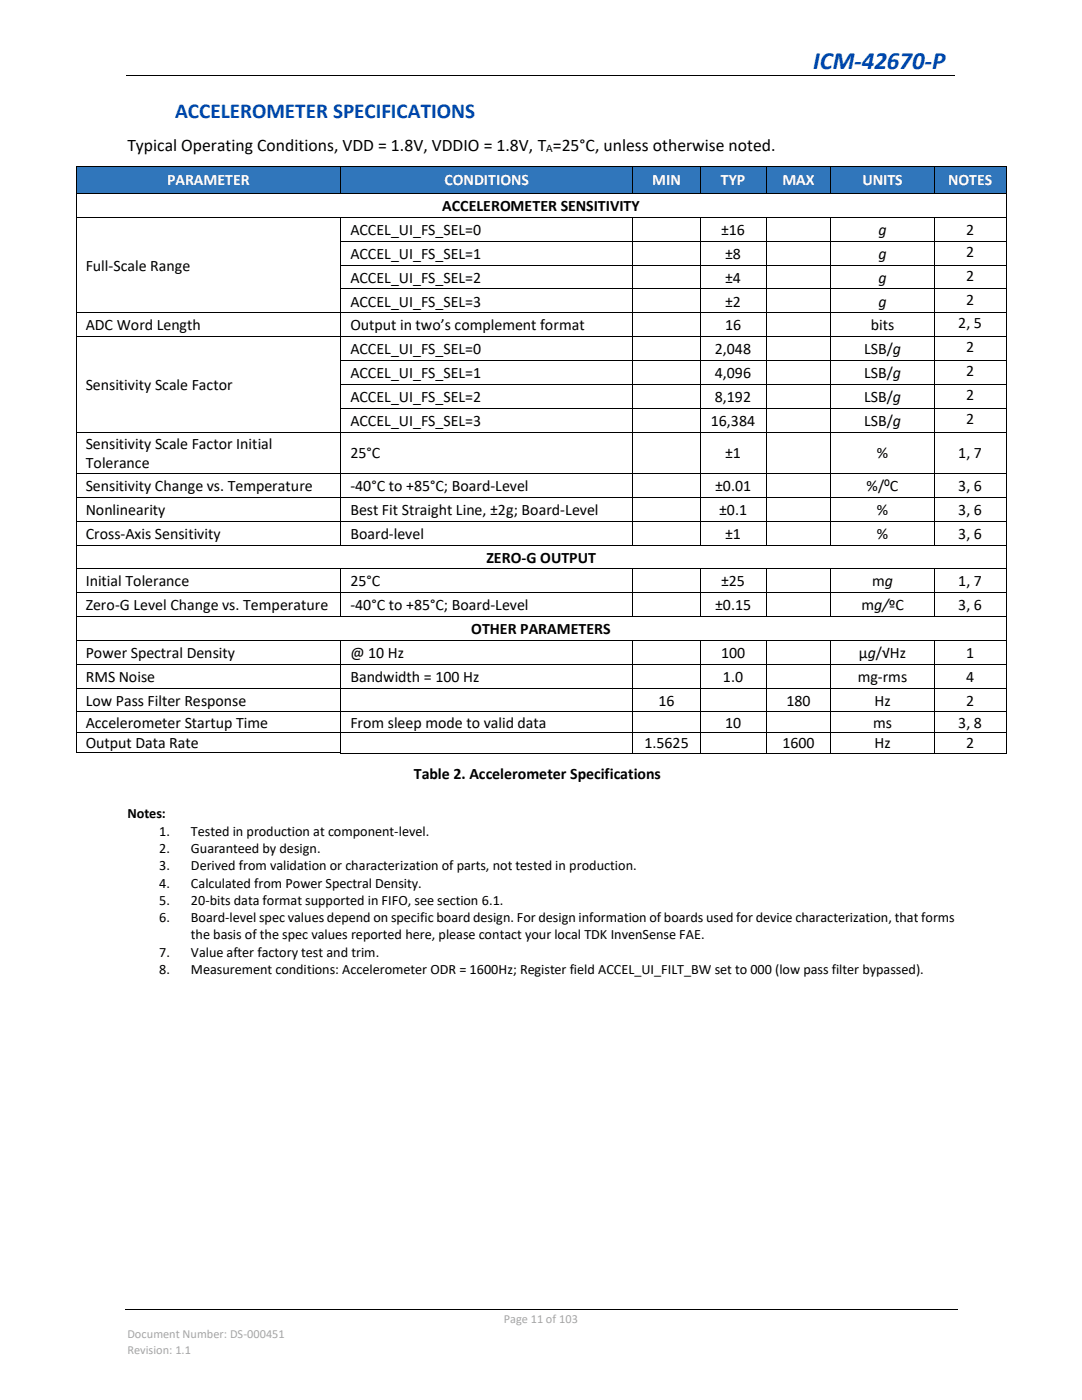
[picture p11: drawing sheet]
<svg xmlns="http://www.w3.org/2000/svg" width="216mm" height="279mm" viewBox="0 0 216 279" stroke-linecap="round" stroke-linejoin="round" font-family="sans-serif">
<defs><g id="words">
<text font-size="5" fill="#0046ad" x="162.3" y="13.7">ICM-42670-P</text>
<text font-size="4.2" fill="#0046ad" x="34.9" y="23.5">ACCELEROMETER SPECIFICATIONS</text>
<text font-size="3.5" x="25.4" y="30.1">Typical Operating Conditions, VDD = 1.8V, VDDIO = 1.8V, T =25°C, unless otherwise noted.</text>
<g font-size="3.2" fill="#fff">
<text x="33.3" y="37">PARAMETER</text>
<text x="88.7" y="37">CONDITIONS</text>
<text x="130.2" y="37">MIN</text>
<text x="143.8" y="37">TYP</text>
<text x="156.1" y="37">MAX</text>
<text x="172.1" y="37">UNITS</text>
<text x="189.2" y="37">NOTES</text>
</g>
<g font-size="3.2">
<text x="69.9" y="46.9">ACCEL_UI_FS_SEL=0</text>
<text x="88.2" y="42.1">ACCELEROMETER SENSITIVITY</text>
<text x="143.9" y="46.9">±16</text>
<text x="175.3" y="46.9">g</text>
<text x="192.8" y="46.9">2</text>
<text x="69.9" y="51.7">ACCEL_UI_FS_SEL=1</text>
<text x="144.7" y="51.7">±8</text>
<text x="175.3" y="51.7">g</text>
<text x="192.8" y="51.3">2</text>
<text x="17.1" y="54">Full-Scale Range</text>
<text x="69.9" y="56.4">ACCEL_UI_FS_SEL=2</text>
<text x="144.7" y="56.4">±4</text>
<text x="175.3" y="56.4">g</text>
<text x="192.8" y="56.1">2</text>
<text x="17.1" y="65.9">ADC Word Length</text>
<text x="69.9" y="61.2">ACCEL_UI_FS_SEL=3</text>
<text x="69.9" y="65.9">Output in two’s complement format</text>
<text x="144.7" y="61.2">±2</text>
<text x="144.7" y="65.9">16</text>
<text x="173.8" y="65.9">bits</text>
<text x="175.3" y="61.2">g</text>
<text x="191.2" y="65.5">2, 5</text>
<text x="192.8" y="60.8">2</text>
<text x="69.9" y="70.7">ACCEL_UI_FS_SEL=0</text>
<text x="142.6" y="70.7">2,048</text>
<text x="172.4" y="70.7">LSB/g</text>
<text x="192.8" y="70.3">2</text>
<text x="17.1" y="77.8">Sensitivity Scale Factor</text>
<text x="69.9" y="75.4">ACCEL_UI_FS_SEL=1</text>
<text x="142.6" y="75.4">4,096</text>
<text x="172.4" y="75.4">LSB/g</text>
<text x="192.8" y="75.1">2</text>
<text x="69.9" y="80.2">ACCEL_UI_FS_SEL=2</text>
<text x="142.6" y="80.2">8,192</text>
<text x="172.4" y="80.2">LSB/g</text>
<text x="192.8" y="79.8">2</text>
<text x="17.1" y="89.6">Sensitivity Scale Factor Initial</text>
<text x="69.9" y="84.9">ACCEL_UI_FS_SEL=3</text>
<text x="141.8" y="84.9">16,384</text>
<text x="172.4" y="84.9">LSB/g</text>
<text x="192.8" y="84.6">2</text>
<text x="17.1" y="93.4">Tolerance</text>
<text x="69.9" y="91.5">25°C</text>
<text x="144.7" y="91.5">±1</text>
<text x="175" y="91.5">%</text>
<text x="191.2" y="91.5">1, 7</text>
<text x="17.1" y="98">Sensitivity Change vs. Temperature</text>
<text x="69.9" y="98">-40°C to +85°C; Board-Level</text>
<text x="142.7" y="98">±0.01</text>
<text x="172.9" y="98">%/ºC</text>
<text x="191.2" y="98">3, 6</text>
<text x="17.1" y="102.8">Nonlinearity</text>
<text x="17.1" y="107.5">Cross-Axis Sensitivity</text>
<text x="69.9" y="102.8">Best Fit Straight Line, ±2g; Board-Level</text>
<text x="69.9" y="107.5">Board-level</text>
<text x="143.5" y="102.8">±0.1</text>
<text x="144.7" y="107.5">±1</text>
<text x="175" y="102.8">%</text>
<text x="175" y="107.5">%</text>
<text x="191.2" y="102.8">3, 6</text>
<text x="191.2" y="107.5">3, 6</text>
<text x="97" y="112.3">ZERO-G OUTPUT</text>
<text x="17.1" y="117">Initial Tolerance</text>
<text x="69.9" y="117">25°C</text>
<text x="143.9" y="117">±25</text>
<text x="174" y="117">mg</text>
<text x="191.2" y="117">1, 7</text>
<text x="17.1" y="121.8">Zero-G Level Change vs. Temperature</text>
<text x="69.9" y="121.8">-40°C to +85°C; Board-Level</text>
<text x="142.7" y="121.8">±0.15</text>
<text x="171.9" y="121.8">mg/ºC</text>
<text x="191.2" y="121.8">3, 6</text>
<text x="17.1" y="131.3">Power Spectral Density</text>
<text x="69.9" y="131.3">@ 10 Hz</text>
<text x="94" y="126.6">OTHER PARAMETERS</text>
<text x="143.9" y="131.3">100</text>
<text x="171.4" y="131.3">µg/√Hz</text>
<text x="192.8" y="131.3">1</text>
<text x="17.1" y="136.1">RMS Noise</text>
<text x="69.9" y="136.1">Bandwidth = 100 Hz</text>
<text x="144.3" y="136.1">1.0</text>
<text x="171.1" y="136.1">mg-rms</text>
<text x="192.8" y="136.1">4</text>
<text x="17.1" y="140.8">Low Pass Filter Response</text>
<text x="131.4" y="140.8">16</text>
<text x="156.9" y="140.8">180</text>
<text x="174.5" y="140.8">Hz</text>
<text x="192.8" y="140.8">2</text>
<text x="17.1" y="145.2">Accelerometer Startup Time</text>
<text x="17.1" y="149.3">Output Data Rate</text>
<text x="69.9" y="145.2">From sleep mode to valid data</text>
<text x="128.6" y="149.3">1.5625</text>
<text x="144.7" y="145.2">10</text>
<text x="156.1" y="149.3">1600</text>
<text x="174.2" y="145.2">ms</text>
<text x="174.5" y="149.3">Hz</text>
<text x="191.2" y="145.2">3, 8</text>
<text x="192.8" y="149.3">2</text>
<text x="82.6" y="155.5">Table 2. Accelerometer Specifications</text>
</g>
<g font-size="2.8">
<text x="25.4" y="163.3">Notes:</text>
<text x="31.8" y="166.8">1.</text>
<text x="38.1" y="166.8">Tested in production at component-level.</text>
<text x="31.8" y="170.2">2.</text>
<text x="31.8" y="173.7">3.</text>
<text x="38.1" y="170.2">Guaranteed by design.</text>
<text x="38.1" y="173.7">Derived from validation or characterization of parts, not tested in production.</text>
<text x="31.8" y="177.1">4.</text>
<text x="38.1" y="177.1">Calculated from Power Spectral Density.</text>
<text x="31.8" y="180.6">5.</text>
<text x="31.8" y="184">6.</text>
<text x="38.1" y="180.6">20-bits data format supported in FIFO, see section 6.1.</text>
<text x="38.1" y="184">Board-level spec values depend on specific board design. For design information of boards used for device characterization, that forms</text>
<text x="31.8" y="190.9">7.</text>
<text x="38.1" y="187.5">the basis of the spec values reported here, please contact your local TDK InvenSense FAE.</text>
<text x="38.1" y="190.9">Value after factory test and trim.</text>
<text x="31.8" y="194.3">8.</text>
<text x="38.1" y="194.3">Measurement conditions: Accelerometer ODR = 1600Hz; Register field ACCEL_UI_FILT_BW set to 000 (low pass filter bypassed).</text>
</g>
<g font-size="2.5" fill="#a6a6a6">
<text x="25.4" y="267.1">Document Number: DS-000451</text>
<text x="100.5" y="264.1">Page 11 of 103</text>
<text x="25.4" y="270.1">Revision: 1.1</text>
</g>
<text font-size="2.3" x="109" y="30.3">A</text>
</g></defs>
<path d="M25.2 15.1h165.3M24.9 261.3h166.1" fill="none" stroke="#000" stroke-width=".2"/>
<path d="M70.5 15h.2v.2h-.2z" fill-rule="evenodd" fill="#000"/>
<g fill="#3076bb">
<path d="M15.2 33.3h52.8v5.3h-52.8z" fill-rule="evenodd"/>
<path d="M17.1 33.3h49v5.3h-49z" fill-rule="evenodd"/>
<path d="M68 33.3h58.3v5.3h-58.3z" fill-rule="evenodd"/>
<path d="M69.9 33.3h54.5v5.3h-54.5z" fill-rule="evenodd"/>
<path d="M126.3 33.3h13.4v5.3h-13.4z" fill-rule="evenodd"/>
<path d="M128.2 33.3h9.6v5.3h-9.6z" fill-rule="evenodd"/>
<path d="M139.8 33.3h13v5.3h-13z" fill-rule="evenodd"/>
<path d="M141.6 33.3h9.3v5.3h-9.3z" fill-rule="evenodd"/>
<path d="M152.9 33.3h12.9v5.3h-12.9z" fill-rule="evenodd"/>
<path d="M154.8 33.3h9.1v5.3h-9.1z" fill-rule="evenodd"/>
<path d="M165.9 33.3h20.5v5.3h-20.5z" fill-rule="evenodd"/>
<path d="M167.7 33.3h16.9v5.3h-16.9z" fill-rule="evenodd"/>
<path d="M186.5 33.3h14.2v5.3h-14.2z" fill-rule="evenodd"/>
<path d="M188.4 33.3h10.4v5.3h-10.4z" fill-rule="evenodd"/>
</g>
<g fill="#000">
<path d="M15.1 38.6h.2v.1h-.2z" fill-rule="evenodd"/>
<path d="M15.1 38.6h.2v.1h-.2z" fill-rule="evenodd"/>
<path d="M15.2 33.2v.1z" fill-rule="evenodd"/>
<path d="M15.2 33.2v.1z" fill-rule="evenodd"/>
<path d="M15.3 38.6h.2v.1h-.2z" fill-rule="evenodd"/>
<path d="M68 33.2v.1z" fill-rule="evenodd"/>
<path d="M68 38.6h.1v.1h-.1z" fill-rule="evenodd"/>
<path d="M126.3 33.2v.1z" fill-rule="evenodd"/>
<path d="M126.3 38.6h.1v.1h-.1z" fill-rule="evenodd"/>
<path d="M139.7 33.2l.1 .1z" fill-rule="evenodd"/>
<path d="M139.7 38.6h.2v.1h-.2z" fill-rule="evenodd"/>
<path d="M152.8 33.2l.1 .1z" fill-rule="evenodd"/>
<path d="M152.8 38.6h.2v.1h-.2z" fill-rule="evenodd"/>
<path d="M165.8 33.2l.1 .1z" fill-rule="evenodd"/>
<path d="M165.8 38.6h.1v.1h-.1z" fill-rule="evenodd"/>
<path d="M186.4 33.2l.1 .1z" fill-rule="evenodd"/>
<path d="M186.4 38.6h.2v.1h-.2z" fill-rule="evenodd"/>
<path d="M200.7 38.6h.1v.1h-.1z" fill-rule="evenodd"/>
<path d="M200.7 33.2l.1 .1z" fill-rule="evenodd"/>
<path d="M200.7 33.2l.1 .1z" fill-rule="evenodd"/>
<path d="M15.1 43.3h.2v.2h-.2z" fill-rule="evenodd"/>
<path d="M15.1 48.1h.2v.2h-.2z" fill-rule="evenodd"/>
<path d="M15.1 52.8h.2v.2h-.2z" fill-rule="evenodd"/>
<path d="M15.1 57.6h.2v.1h-.2z" fill-rule="evenodd"/>
<path d="M67.9 43.3h.2v.2h-.2z" fill-rule="evenodd"/>
<path d="M67.9 48.1h.2v.2h-.2z" fill-rule="evenodd"/>
<path d="M67.9 52.8h.2v.2h-.2z" fill-rule="evenodd"/>
<path d="M67.9 57.6h.2v.1h-.2z" fill-rule="evenodd"/>
<path d="M126.2 43.3h.2v.2h-.2z" fill-rule="evenodd"/>
<path d="M126.2 48.1h.2v.2h-.2z" fill-rule="evenodd"/>
<path d="M126.2 52.8h.2v.2h-.2z" fill-rule="evenodd"/>
<path d="M126.2 57.6h.2v.1h-.2z" fill-rule="evenodd"/>
<path d="M139.6 43.3h.2v.2h-.2z" fill-rule="evenodd"/>
<path d="M139.6 48.1h.2v.2h-.2z" fill-rule="evenodd"/>
<path d="M139.6 52.8h.2v.2h-.2z" fill-rule="evenodd"/>
<path d="M139.6 57.6h.2v.1h-.2z" fill-rule="evenodd"/>
<path d="M152.8 43.3h.1v.2h-.1z" fill-rule="evenodd"/>
<path d="M152.8 48.1h.1v.2h-.1z" fill-rule="evenodd"/>
<path d="M152.8 52.8h.1v.2h-.1z" fill-rule="evenodd"/>
<path d="M152.8 57.6h.1v.1h-.1z" fill-rule="evenodd"/>
<path d="M165.7 43.3h.2v.2h-.2z" fill-rule="evenodd"/>
<path d="M165.7 48.1h.2v.2h-.2z" fill-rule="evenodd"/>
<path d="M165.7 52.8h.2v.2h-.2z" fill-rule="evenodd"/>
<path d="M165.7 57.6h.2v.1h-.2z" fill-rule="evenodd"/>
<path d="M186.4 43.3h.2v.2h-.2z" fill-rule="evenodd"/>
<path d="M186.4 48.1h.2v.2h-.2z" fill-rule="evenodd"/>
<path d="M186.4 52.8h.2v.2h-.2z" fill-rule="evenodd"/>
<path d="M186.4 57.6h.2v.1h-.2z" fill-rule="evenodd"/>
<path d="M200.7 43.3h.1v.2h-.1z" fill-rule="evenodd"/>
<path d="M200.7 48.1h.1v.2h-.1z" fill-rule="evenodd"/>
<path d="M200.7 52.8h.1v.2h-.1z" fill-rule="evenodd"/>
<path d="M200.7 57.6h.1v.1h-.1z" fill-rule="evenodd"/>
<path d="M15.1 62.4h.2v.1h-.2z" fill-rule="evenodd"/>
<path d="M15.1 67.1h.2v.2h-.2z" fill-rule="evenodd"/>
<path d="M15.1 71.8h.2v.2h-.2z" fill-rule="evenodd"/>
<path d="M15.1 76.6h.2v.2h-.2z" fill-rule="evenodd"/>
<path d="M67.9 62.4h.2v.1h-.2z" fill-rule="evenodd"/>
<path d="M67.9 67.1h.2v.2h-.2z" fill-rule="evenodd"/>
<path d="M67.9 71.8h.2v.2h-.2z" fill-rule="evenodd"/>
<path d="M67.9 76.6h.2v.2h-.2z" fill-rule="evenodd"/>
<path d="M126.2 62.4h.2v.1h-.2z" fill-rule="evenodd"/>
<path d="M126.2 67.1h.2v.2h-.2z" fill-rule="evenodd"/>
<path d="M126.2 71.8h.2v.2h-.2z" fill-rule="evenodd"/>
<path d="M126.2 76.6h.2v.2h-.2z" fill-rule="evenodd"/>
<path d="M139.6 62.4h.2v.1h-.2z" fill-rule="evenodd"/>
<path d="M139.6 67.1h.2v.2h-.2z" fill-rule="evenodd"/>
<path d="M139.6 71.8h.2v.2h-.2z" fill-rule="evenodd"/>
<path d="M139.6 76.6h.2v.2h-.2z" fill-rule="evenodd"/>
<path d="M152.8 62.4h.1v.1h-.1z" fill-rule="evenodd"/>
<path d="M152.8 67.1h.1v.2h-.1z" fill-rule="evenodd"/>
<path d="M152.8 71.8h.1v.2h-.1z" fill-rule="evenodd"/>
<path d="M152.8 76.6h.1v.2h-.1z" fill-rule="evenodd"/>
<path d="M165.7 62.4h.2v.1h-.2z" fill-rule="evenodd"/>
<path d="M165.7 67.1h.2v.2h-.2z" fill-rule="evenodd"/>
<path d="M165.7 71.8h.2v.2h-.2z" fill-rule="evenodd"/>
<path d="M165.7 76.6h.2v.2h-.2z" fill-rule="evenodd"/>
<path d="M186.4 62.4h.2v.1h-.2z" fill-rule="evenodd"/>
<path d="M186.4 67.1h.2v.2h-.2z" fill-rule="evenodd"/>
<path d="M186.4 71.8h.2v.2h-.2z" fill-rule="evenodd"/>
<path d="M186.4 76.6h.2v.2h-.2z" fill-rule="evenodd"/>
<path d="M200.7 62.4h.1v.1h-.1z" fill-rule="evenodd"/>
<path d="M200.7 67.1h.1v.2h-.1z" fill-rule="evenodd"/>
<path d="M200.7 71.8h.1v.2h-.1z" fill-rule="evenodd"/>
<path d="M200.7 76.6h.1v.2h-.1z" fill-rule="evenodd"/>
<path d="M15.1 81.4h.2v.1h-.2z" fill-rule="evenodd"/>
<path d="M15.1 86.2h.2v.1h-.2z" fill-rule="evenodd"/>
<path d="M15.1 94.4h.2v.2h-.2z" fill-rule="evenodd"/>
<path d="M15.1 99.2h.2v.2h-.2z" fill-rule="evenodd"/>
<path d="M67.9 81.4h.2v.1h-.2z" fill-rule="evenodd"/>
<path d="M67.9 86.2h.2v.1h-.2z" fill-rule="evenodd"/>
<path d="M67.9 94.4h.2v.2h-.2z" fill-rule="evenodd"/>
<path d="M67.9 99.2h.2v.2h-.2z" fill-rule="evenodd"/>
<path d="M126.2 81.4h.2v.1h-.2z" fill-rule="evenodd"/>
<path d="M126.2 86.2h.2v.1h-.2z" fill-rule="evenodd"/>
<path d="M126.2 94.4h.2v.2h-.2z" fill-rule="evenodd"/>
<path d="M126.2 99.2h.2v.2h-.2z" fill-rule="evenodd"/>
<path d="M139.6 81.4h.2v.1h-.2z" fill-rule="evenodd"/>
<path d="M139.6 86.2h.2v.1h-.2z" fill-rule="evenodd"/>
<path d="M139.6 94.4h.2v.2h-.2z" fill-rule="evenodd"/>
<path d="M139.6 99.2h.2v.2h-.2z" fill-rule="evenodd"/>
<path d="M152.8 81.4h.1v.1h-.1z" fill-rule="evenodd"/>
<path d="M152.8 86.2h.1v.1h-.1z" fill-rule="evenodd"/>
<path d="M152.8 94.4h.1v.2h-.1z" fill-rule="evenodd"/>
<path d="M152.8 99.2h.1v.2h-.1z" fill-rule="evenodd"/>
<path d="M165.7 81.4h.2v.1h-.2z" fill-rule="evenodd"/>
<path d="M165.7 86.2h.2v.1h-.2z" fill-rule="evenodd"/>
<path d="M165.7 94.4h.2v.2h-.2z" fill-rule="evenodd"/>
<path d="M165.7 99.2h.2v.2h-.2z" fill-rule="evenodd"/>
<path d="M186.4 81.4h.2v.1h-.2z" fill-rule="evenodd"/>
<path d="M186.4 86.2h.2v.1h-.2z" fill-rule="evenodd"/>
<path d="M186.4 94.4h.2v.2h-.2z" fill-rule="evenodd"/>
<path d="M186.4 99.2h.2v.2h-.2z" fill-rule="evenodd"/>
<path d="M200.7 81.4h.1v.1h-.1z" fill-rule="evenodd"/>
<path d="M200.7 86.2h.1v.1h-.1z" fill-rule="evenodd"/>
<path d="M200.7 94.4h.1v.2h-.1z" fill-rule="evenodd"/>
<path d="M200.7 99.2h.1v.2h-.1z" fill-rule="evenodd"/>
<path d="M15.1 103.9h.2v.2h-.2z" fill-rule="evenodd"/>
<path d="M15.1 108.7h.2v.2h-.2z" fill-rule="evenodd"/>
<path d="M15.1 113.5h.2v.1h-.2z" fill-rule="evenodd"/>
<path d="M15.1 118.2h.2v.2h-.2z" fill-rule="evenodd"/>
<path d="M67.9 103.9h.2v.2h-.2z" fill-rule="evenodd"/>
<path d="M67.9 108.7h.2v.2h-.2z" fill-rule="evenodd"/>
<path d="M67.9 113.5h.2v.1h-.2z" fill-rule="evenodd"/>
<path d="M67.9 118.2h.2v.2h-.2z" fill-rule="evenodd"/>
<path d="M126.2 103.9h.2v.2h-.2z" fill-rule="evenodd"/>
<path d="M126.2 108.7h.2v.2h-.2z" fill-rule="evenodd"/>
<path d="M126.2 113.5h.2v.1h-.2z" fill-rule="evenodd"/>
<path d="M126.2 118.2h.2v.2h-.2z" fill-rule="evenodd"/>
<path d="M139.6 103.9h.2v.2h-.2z" fill-rule="evenodd"/>
<path d="M139.6 108.7h.2v.2h-.2z" fill-rule="evenodd"/>
<path d="M139.6 113.5h.2v.1h-.2z" fill-rule="evenodd"/>
<path d="M139.6 118.2h.2v.2h-.2z" fill-rule="evenodd"/>
<path d="M152.8 103.9h.1v.2h-.1z" fill-rule="evenodd"/>
<path d="M152.8 108.7h.1v.2h-.1z" fill-rule="evenodd"/>
<path d="M152.8 113.5h.1v.1h-.1z" fill-rule="evenodd"/>
<path d="M152.8 118.2h.1v.2h-.1z" fill-rule="evenodd"/>
<path d="M165.7 103.9h.2v.2h-.2z" fill-rule="evenodd"/>
<path d="M165.7 108.7h.2v.2h-.2z" fill-rule="evenodd"/>
<path d="M165.7 113.5h.2v.1h-.2z" fill-rule="evenodd"/>
<path d="M165.7 118.2h.2v.2h-.2z" fill-rule="evenodd"/>
<path d="M186.4 103.9h.2v.2h-.2z" fill-rule="evenodd"/>
<path d="M186.4 108.7h.2v.2h-.2z" fill-rule="evenodd"/>
<path d="M186.4 113.5h.2v.1h-.2z" fill-rule="evenodd"/>
<path d="M186.4 118.2h.2v.2h-.2z" fill-rule="evenodd"/>
<path d="M200.7 103.9h.1v.2h-.1z" fill-rule="evenodd"/>
<path d="M200.7 108.7h.1v.2h-.1z" fill-rule="evenodd"/>
<path d="M200.7 113.5h.1v.1h-.1z" fill-rule="evenodd"/>
<path d="M200.7 118.2h.1v.2h-.1z" fill-rule="evenodd"/>
<path d="M15.1 123h.2v.2h-.2z" fill-rule="evenodd"/>
<path d="M15.1 127.7h.2v.2h-.2z" fill-rule="evenodd"/>
<path d="M15.1 132.5h.2v.2h-.2z" fill-rule="evenodd"/>
<path d="M15.1 137.3h.2v.1h-.2z" fill-rule="evenodd"/>
<path d="M67.9 123h.2v.2h-.2z" fill-rule="evenodd"/>
<path d="M67.9 127.7h.2v.2h-.2z" fill-rule="evenodd"/>
<path d="M67.9 132.5h.2v.2h-.2z" fill-rule="evenodd"/>
<path d="M67.9 137.3h.2v.1h-.2z" fill-rule="evenodd"/>
<path d="M126.2 123h.2v.2h-.2z" fill-rule="evenodd"/>
<path d="M126.2 127.7h.2v.2h-.2z" fill-rule="evenodd"/>
<path d="M126.2 132.5h.2v.2h-.2z" fill-rule="evenodd"/>
<path d="M126.2 137.3h.2v.1h-.2z" fill-rule="evenodd"/>
<path d="M139.6 123h.2v.2h-.2z" fill-rule="evenodd"/>
<path d="M139.6 127.7h.2v.2h-.2z" fill-rule="evenodd"/>
<path d="M139.6 132.5h.2v.2h-.2z" fill-rule="evenodd"/>
<path d="M139.6 137.3h.2v.1h-.2z" fill-rule="evenodd"/>
<path d="M152.8 123h.1v.2h-.1z" fill-rule="evenodd"/>
<path d="M152.8 127.7h.1v.2h-.1z" fill-rule="evenodd"/>
<path d="M152.8 132.5h.1v.2h-.1z" fill-rule="evenodd"/>
<path d="M152.8 137.3h.1v.1h-.1z" fill-rule="evenodd"/>
<path d="M165.7 123h.2v.2h-.2z" fill-rule="evenodd"/>
<path d="M165.7 127.7h.2v.2h-.2z" fill-rule="evenodd"/>
<path d="M165.7 132.5h.2v.2h-.2z" fill-rule="evenodd"/>
<path d="M165.7 137.3h.2v.1h-.2z" fill-rule="evenodd"/>
<path d="M186.4 123h.2v.2h-.2z" fill-rule="evenodd"/>
<path d="M186.4 127.7h.2v.2h-.2z" fill-rule="evenodd"/>
<path d="M186.4 132.5h.2v.2h-.2z" fill-rule="evenodd"/>
<path d="M186.4 137.3h.2v.1h-.2z" fill-rule="evenodd"/>
<path d="M200.7 123h.1v.2h-.1z" fill-rule="evenodd"/>
<path d="M200.7 127.7h.1v.2h-.1z" fill-rule="evenodd"/>
<path d="M200.7 132.5h.1v.2h-.1z" fill-rule="evenodd"/>
<path d="M200.7 137.3h.1v.1h-.1z" fill-rule="evenodd"/>
<path d="M15.1 142h.2v.2h-.2z" fill-rule="evenodd"/>
<path d="M15.1 146.1h.2v.1h-.2z" fill-rule="evenodd"/>
<path d="M67.9 142h.2v.2h-.2z" fill-rule="evenodd"/>
<path d="M67.9 146.1h.2v.1h-.2z" fill-rule="evenodd"/>
<path d="M67.9 150.2h.2v.2h-.2z" fill-rule="evenodd"/>
<path d="M67.9 150.2h.2v.2h-.2z" fill-rule="evenodd"/>
<path d="M126.2 142h.2v.2h-.2z" fill-rule="evenodd"/>
<path d="M126.2 146.1h.2v.1h-.2z" fill-rule="evenodd"/>
<path d="M126.2 150.2h.2v.2h-.2z" fill-rule="evenodd"/>
<path d="M139.6 142h.2v.2h-.2z" fill-rule="evenodd"/>
<path d="M139.6 146.1h.2v.1h-.2z" fill-rule="evenodd"/>
<path d="M139.6 150.2h.2v.2h-.2z" fill-rule="evenodd"/>
<path d="M152.8 142h.1v.2h-.1z" fill-rule="evenodd"/>
<path d="M152.8 146.1h.1v.1h-.1z" fill-rule="evenodd"/>
<path d="M152.8 150.2h.1v.2h-.1z" fill-rule="evenodd"/>
<path d="M165.7 142h.2v.2h-.2z" fill-rule="evenodd"/>
<path d="M165.7 146.1h.2v.1h-.2z" fill-rule="evenodd"/>
<path d="M165.7 150.2h.2v.2h-.2z" fill-rule="evenodd"/>
<path d="M186.4 142h.2v.2h-.2z" fill-rule="evenodd"/>
<path d="M186.4 146.1h.2v.1h-.2z" fill-rule="evenodd"/>
<path d="M186.4 150.2h.2v.2h-.2z" fill-rule="evenodd"/>
<path d="M200.7 142h.1v.2h-.1z" fill-rule="evenodd"/>
<path d="M200.7 146.1h.1v.1h-.1z" fill-rule="evenodd"/>
<path d="M200.7 150.2h.1v.2h-.1z" fill-rule="evenodd"/>
<path d="M200.7 150.2h.1v.2h-.1z" fill-rule="evenodd"/>
</g>
<g fill="none" stroke="#000" stroke-width=".2">
<path d="M15.2 33.3v5.3M15.2 38.7v4.6M15.2 33.2h52.8M15.5 38.7h52.5M68 33.3v5.3M68 33.2h58.3M68.1 38.7h58.2M126.3 33.3v5.3M126.3 33.2h13.4M126.4 38.7h13.3M139.7 33.3v5.3M139.8 33.2h13"/>
<path d="M139.9 38.7h12.9M152.8 33.3v5.3M152.9 33.2h12.9M153 38.7h12.8M165.8 33.3v5.3M165.9 33.2h20.5M165.9 38.7h20.5M186.5 33.3v5.3M186.5 33.2h14.2M186.6 38.7h14.1M200.7 33.3v5.3M200.7 38.7v4.6"/>
<path d="M15.2 43.5v4.6M15.2 48.3v4.5M15.2 53v4.6M15.2 57.7v4.7M15.3 43.4h52.6M68 43.5v4.6M68 48.3v4.5M68 53v4.6M68 57.7v4.7M68.1 43.4h58.1M68.1 48.2h58.1M68.1 52.9h58.1"/>
<path d="M68.1 57.7h58.1M126.3 43.5v4.6M126.3 48.3v4.5M126.3 53v4.6M126.3 57.7v4.7M126.4 43.4h13.2M126.4 48.2h13.2M126.4 52.9h13.2M126.4 57.7h13.2M139.7 43.5v4.6M139.7 48.3v4.5M139.7 53v4.6"/>
<path d="M139.7 57.7v4.7M139.8 43.4h13M139.8 48.2h13M139.8 52.9h13M139.8 57.7h13M152.8 43.5v4.6M152.8 48.3v4.5M152.8 53v4.6M152.8 57.7v4.7M152.9 43.4h12.8M152.9 48.2h12.8M152.9 52.9h12.8"/>
<path d="M152.9 57.7h12.8M165.8 43.5v4.6M165.8 48.3v4.5M165.8 53v4.6M165.8 57.7v4.7M165.9 43.4h20.5M165.9 48.2h20.5M165.9 52.9h20.5M165.9 57.7h20.5M186.5 43.5v4.6M186.5 48.3v4.5M186.5 53v4.6"/>
<path d="M186.5 57.7v4.7M186.6 43.4h14.1M186.6 48.2h14.1M186.6 52.9h14.1M186.6 57.7h14.1M200.7 43.5v4.6M200.7 48.3v4.5M200.7 53v4.6M200.7 57.7v4.7M15.2 62.5v4.6M15.2 67.3v4.5M15.2 72v4.6"/>
<path d="M15.2 76.8v4.6M15.3 62.4h52.6M15.3 67.2h52.6M68 62.5v4.6M68 67.3v4.5M68 72v4.6M68 76.8v4.6M68.1 62.4h58.1M68.1 67.2h58.1M68.1 71.9h58.1M68.1 76.7h58.1M126.3 62.5v4.6"/>
<path d="M126.3 67.3v4.5M126.3 72v4.6M126.3 76.8v4.6M126.4 62.4h13.2M126.4 67.2h13.2M126.4 71.9h13.2M126.4 76.7h13.2M139.7 62.5v4.6M139.7 67.3v4.5M139.7 72v4.6M139.7 76.8v4.6M139.8 62.4h13"/>
<path d="M139.8 67.2h13M139.8 71.9h13M139.8 76.7h13M152.8 62.5v4.6M152.8 67.3v4.5M152.8 72v4.6M152.8 76.8v4.6M152.9 62.4h12.8M152.9 67.2h12.8M152.9 71.9h12.8M152.9 76.7h12.8M165.8 62.5v4.6"/>
<path d="M165.8 67.3v4.5M165.8 72v4.6M165.8 76.8v4.6M165.9 62.4h20.5M165.9 67.2h20.5M165.9 71.9h20.5M165.9 76.7h20.5M186.5 62.5v4.6M186.5 67.3v4.5M186.5 72v4.6M186.5 76.8v4.6M186.6 62.4h14.1"/>
<path d="M186.6 67.2h14.1M186.6 71.9h14.1M186.6 76.7h14.1M200.7 62.5v4.6M200.7 67.3v4.5M200.7 72v4.6M200.7 76.8v4.6M15.2 81.5v4.7M15.2 86.3v8.1M15.2 94.6v4.6M15.2 99.4v4.5M15.3 86.2h52.6"/>
<path d="M15.3 94.5h52.6M15.3 99.3h52.6M68 81.5v4.7M68 86.3v8.1M68 94.6v4.6M68 99.4v4.5M68.1 81.5h58.1M68.1 86.2h58.1M68.1 94.5h58.1M68.1 99.3h58.1M126.3 81.5v4.7M126.3 86.3v8.1"/>
<path d="M126.3 94.6v4.6M126.3 99.4v4.5M126.4 81.5h13.2M126.4 86.2h13.2M126.4 94.5h13.2M126.4 99.3h13.2M139.7 81.5v4.7M139.7 86.3v8.1M139.7 94.6v4.6M139.7 99.4v4.5M139.8 81.5h13M139.8 86.2h13"/>
<path d="M139.8 94.5h13M139.8 99.3h13M152.8 81.5v4.7M152.8 86.3v8.1M152.8 94.6v4.6M152.8 99.4v4.5M152.9 81.5h12.8M152.9 86.2h12.8M152.9 94.5h12.8M152.9 99.3h12.8M165.8 81.5v4.7M165.8 86.3v8.1"/>
<path d="M165.8 94.6v4.6M165.8 99.4v4.5M165.9 81.5h20.5M165.9 86.2h20.5M165.9 94.5h20.5M165.9 99.3h20.5M186.5 81.5v4.7M186.5 86.3v8.1M186.5 94.6v4.6M186.5 99.4v4.5M186.6 81.5h14.1M186.6 86.2h14.1"/>
<path d="M186.6 94.5h14.1M186.6 99.3h14.1M200.7 81.5v4.7M200.7 86.3v8.1M200.7 94.6v4.6M200.7 99.4v4.5M15.2 104.1v4.6M15.2 108.9v4.6M15.2 113.6v4.6M15.2 118.4v4.6M15.3 104h52.6M15.3 108.8h52.6"/>
<path d="M15.3 113.6h52.6M15.3 118.3h52.6M68 104.1v4.6M68 113.6v4.6M68 118.4v4.6M68.1 104h58.1M68.1 108.8h58.1M68.1 113.6h58.1M68.1 118.3h58.1M126.3 104.1v4.6M126.3 113.6v4.6M126.3 118.4v4.6"/>
<path d="M126.4 104h13.2M126.4 108.8h13.2M126.4 113.6h13.2M126.4 118.3h13.2M139.7 104.1v4.6M139.7 113.6v4.6M139.7 118.4v4.6M139.8 104h13M139.8 108.8h13M139.8 113.6h13M139.8 118.3h13M152.8 104.1v4.6"/>
<path d="M152.8 113.6v4.6M152.8 118.4v4.6M152.9 104h12.8M152.9 108.8h12.8M152.9 113.6h12.8M152.9 118.3h12.8M165.8 104.1v4.6M165.8 113.6v4.6M165.8 118.4v4.6M165.9 104h20.5M165.9 108.8h20.5M165.9 113.6h20.5"/>
<path d="M165.9 118.3h20.5M186.5 104.1v4.6M186.5 113.6v4.6M186.5 118.4v4.6M186.6 104h14.1M186.6 108.8h14.1M186.6 113.6h14.1M186.6 118.3h14.1M200.7 104.1v4.6M200.7 108.9v4.6M200.7 113.6v4.6M200.7 118.4v4.6"/>
<path d="M15.2 123.2v4.5M15.2 127.9v4.6M15.2 132.7v4.6M15.2 137.4v4.6M15.3 123.1h52.6M15.3 127.8h52.6M15.3 132.6h52.6M15.3 137.3h52.6M68 127.9v4.6M68 132.7v4.6M68 137.4v4.6M68.1 123.1h58.1"/>
<path d="M68.1 127.8h58.1M68.1 132.6h58.1M68.1 137.3h58.1M126.3 127.9v4.6M126.3 132.7v4.6M126.3 137.4v4.6M126.4 123.1h13.2M126.4 127.8h13.2M126.4 132.6h13.2M126.4 137.3h13.2M139.7 127.9v4.6M139.7 132.7v4.6"/>
<path d="M139.7 137.4v4.6M139.8 123.1h13M139.8 127.8h13M139.8 132.6h13M139.8 137.3h13M152.8 127.9v4.6M152.8 132.7v4.6M152.8 137.4v4.6M152.9 123.1h12.8M152.9 127.8h12.8M152.9 132.6h12.8M152.9 137.3h12.8"/>
<path d="M165.8 127.9v4.6M165.8 132.7v4.6M165.8 137.4v4.6M165.9 123.1h20.5M165.9 127.8h20.5M165.9 132.6h20.5M165.9 137.3h20.5M186.5 127.9v4.6M186.5 132.7v4.6M186.5 137.4v4.6M186.6 123.1h14.1M186.6 127.8h14.1"/>
<path d="M186.6 132.6h14.1M186.6 137.3h14.1M200.7 123.2v4.5M200.7 127.9v4.6M200.7 132.7v4.6M200.7 137.4v4.6M15.1 150.3h52.8M15.2 142.2v3.9M15.2 146.2v4M15.3 142.1h52.6M15.3 146.2h52.6M68 142.2v3.9"/>
<path d="M68 146.2v4M68.1 142.1h58.1M68.1 146.2h58.1M68.1 150.3h58.1M126.3 142.2v3.9M126.3 146.2v4M126.4 142.1h13.2M126.4 146.2h13.2M126.4 150.3h13.2M139.7 142.2v3.9M139.7 146.2v4M139.8 142.1h13"/>
<path d="M139.8 146.2h13M139.8 150.3h13M152.8 142.2v3.9M152.8 146.2v4M152.9 142.1h12.8M152.9 146.2h12.8M152.9 150.3h12.8M165.8 142.2v3.9M165.8 146.2v4M165.9 142.1h20.5M165.9 146.2h20.5M165.9 150.3h20.5"/>
<path d="M186.5 142.2v3.9M186.5 146.2v4M186.6 142.1h14.1M186.6 146.2h14.1M186.6 150.3h14.1M200.7 142.2v3.9M200.7 146.2v4"/>
</g>
<use href="#words"/>
</svg>
